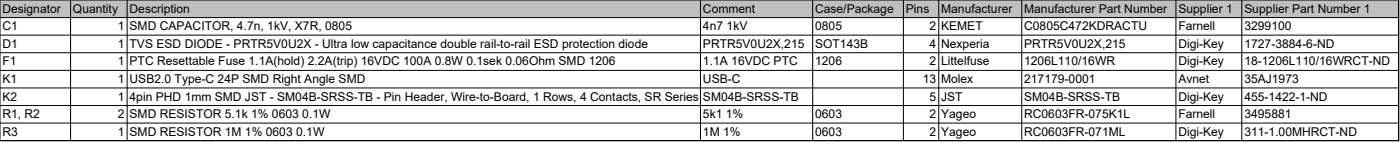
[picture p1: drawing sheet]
<svg xmlns="http://www.w3.org/2000/svg" width="409mm" height="41mm" viewBox="0 0 409 41" stroke-linecap="round" stroke-linejoin="round" font-family="sans-serif">
<defs><g id="words">
<g font-size="3.5">
<text x=".7" y="3.7">Designator</text>
<text x="21.3" y="3.7">Quantity</text>
<text x="37.9" y="3.7">Description</text>
<text x="205.6" y="3.7">Comment</text>
<text x="238.3" y="3.7">Case/Package</text>
<text x="264.9" y="3.7">Pins</text>
<text x="275.2" y="3.7">Manufacturer</text>
<text x="299.5" y="3.7">Manufacturer Part Number</text>
<text x="344.6" y="3.7">Supplier 1</text>
<text x="363.9" y="3.7">Supplier Part Number 1</text>
<text x=".7" y="8.8">C1</text>
<text x="34.5" y="8.8">1</text>
<text x="37.9" y="8.8">SMD CAPACITOR, 4.7n, 1kV, X7R, 0805</text>
<text x="205.6" y="8.8">4n7 1kV</text>
<text x="238.3" y="8.8">0805</text>
<text x="271.8" y="8.8">2</text>
<text x="275.2" y="8.8">KEMET</text>
<text x="299.5" y="8.8">C0805C472KDRACTU</text>
<text x="344.6" y="8.8">Farnell</text>
<text x="363.9" y="8.8">3299100</text>
<text x=".7" y="13.9">D1</text>
<text x="34.5" y="13.9">1</text>
<text x="37.9" y="13.9">TVS ESD DIODE - PRTR5V0U2X - Ultra low capacitance double rail-to-rail ESD protection diode</text>
<text x="205.6" y="13.9">PRTR5V0U2X,215</text>
<text x="238.3" y="13.9">SOT143B</text>
<text x="271.8" y="13.9">4</text>
<text x="275.2" y="13.9">Nexperia</text>
<text x="299.5" y="13.9">PRTR5V0U2X,215</text>
<text x="344.6" y="13.9">Digi-Key</text>
<text x="363.9" y="13.9">1727-3884-6-ND</text>
<text x=".7" y="19.1">F1</text>
<text x="34.5" y="19.1">1</text>
<text x="37.9" y="19.1">PTC Resettable Fuse 1.1A(hold) 2.2A(trip) 16VDC 100A 0.8W 0.1sek 0.06Ohm SMD 1206</text>
<text x="205.6" y="19.1">1.1A 16VDC PTC</text>
<text x="238.3" y="19.1">1206</text>
<text x="271.8" y="19.1">2</text>
<text x="275.2" y="19.1">Littelfuse</text>
<text x="299.5" y="19.1">1206L110/16WR</text>
<text x="344.6" y="19.1">Digi-Key</text>
<text x="363.9" y="19.1">18-1206L110/16WRCT-ND</text>
<text x=".7" y="24.2">K1</text>
<text x=".7" y="29.3">K2</text>
<text x="34.5" y="24.2">1</text>
<text x="34.5" y="29.3">1</text>
<text x="37.9" y="24.2">USB2.0 Type-C 24P SMD Right Angle SMD</text>
<text x="37.9" y="29.3">4pin PHD 1mm SMD JST - SM04B-SRSS-TB - Pin Header, Wire-to-Board, 1 Rows, 4 Contacts, SR Series</text>
<text x="205.6" y="24.2">USB-C</text>
<text x="205.6" y="29.3">SM04B-SRSS-TB</text>
<text x="269.8" y="24.2">13</text>
<text x="271.8" y="29.3">5</text>
<text x="275.2" y="24.2">Molex</text>
<text x="275.2" y="29.3">JST</text>
<text x="299.5" y="24.2">217179-0001</text>
<text x="299.5" y="29.3">SM04B-SRSS-TB</text>
<text x="344.6" y="24.2">Avnet</text>
<text x="344.6" y="29.3">Digi-Key</text>
<text x="363.9" y="24.2">35AJ1973</text>
<text x="363.9" y="29.3">455-1422-1-ND</text>
<text x=".7" y="34.4">R1, R2</text>
<text x="34.5" y="34.4">2</text>
<text x="37.9" y="34.4">SMD RESISTOR 5.1k 1% 0603 0.1W</text>
<text x="205.6" y="34.4">5k1 1%</text>
<text x="238.3" y="34.4">0603</text>
<text x="271.8" y="34.4">2</text>
<text x="275.2" y="34.4">Yageo</text>
<text x="299.5" y="34.4">RC0603FR-075K1L</text>
<text x="344.6" y="34.4">Farnell</text>
<text x="363.9" y="34.4">3495881</text>
<text x=".7" y="39.6">R3</text>
<text x="34.5" y="39.6">1</text>
<text x="37.9" y="39.6">SMD RESISTOR 1M 1% 0603 0.1W</text>
<text x="205.6" y="39.6">1M 1%</text>
<text x="238.3" y="39.6">0603</text>
<text x="271.8" y="39.6">2</text>
<text x="275.2" y="39.6">Yageo</text>
<text x="299.5" y="39.6">RC0603FR-071ML</text>
<text x="344.6" y="39.6">Digi-Key</text>
<text x="363.9" y="39.6">311-1.00MHRCT-ND</text>
</g>
</g></defs>
<path d="M0 0h408.9v5.1h-408.9z" fill-rule="evenodd" fill="#c0c0c0"/>
<g fill="none" stroke="#000" stroke-width=".29">
<path d="M0 0v41.1M20.6 0v41.1M37.2 0v41.1M204.8 0v41.1M237.6 0v41.1M264.2 0v41.1M274.5 0v41.1M298.8 0v41.1M343.9 0v41.1M363.1 0v41.1M409 0v41.1M-.1 0h409.2"/>
<path d="M-.1 5.1h409.2M-.1 10.2h409.2M-.1 15.4h409.2M-.1 20.5h409.2M-.1 25.6h409.2M-.1 30.7h409.2M-.1 35.8h409.2M-.1 41h409.2"/>
</g>
<use href="#words"/>
</svg>
